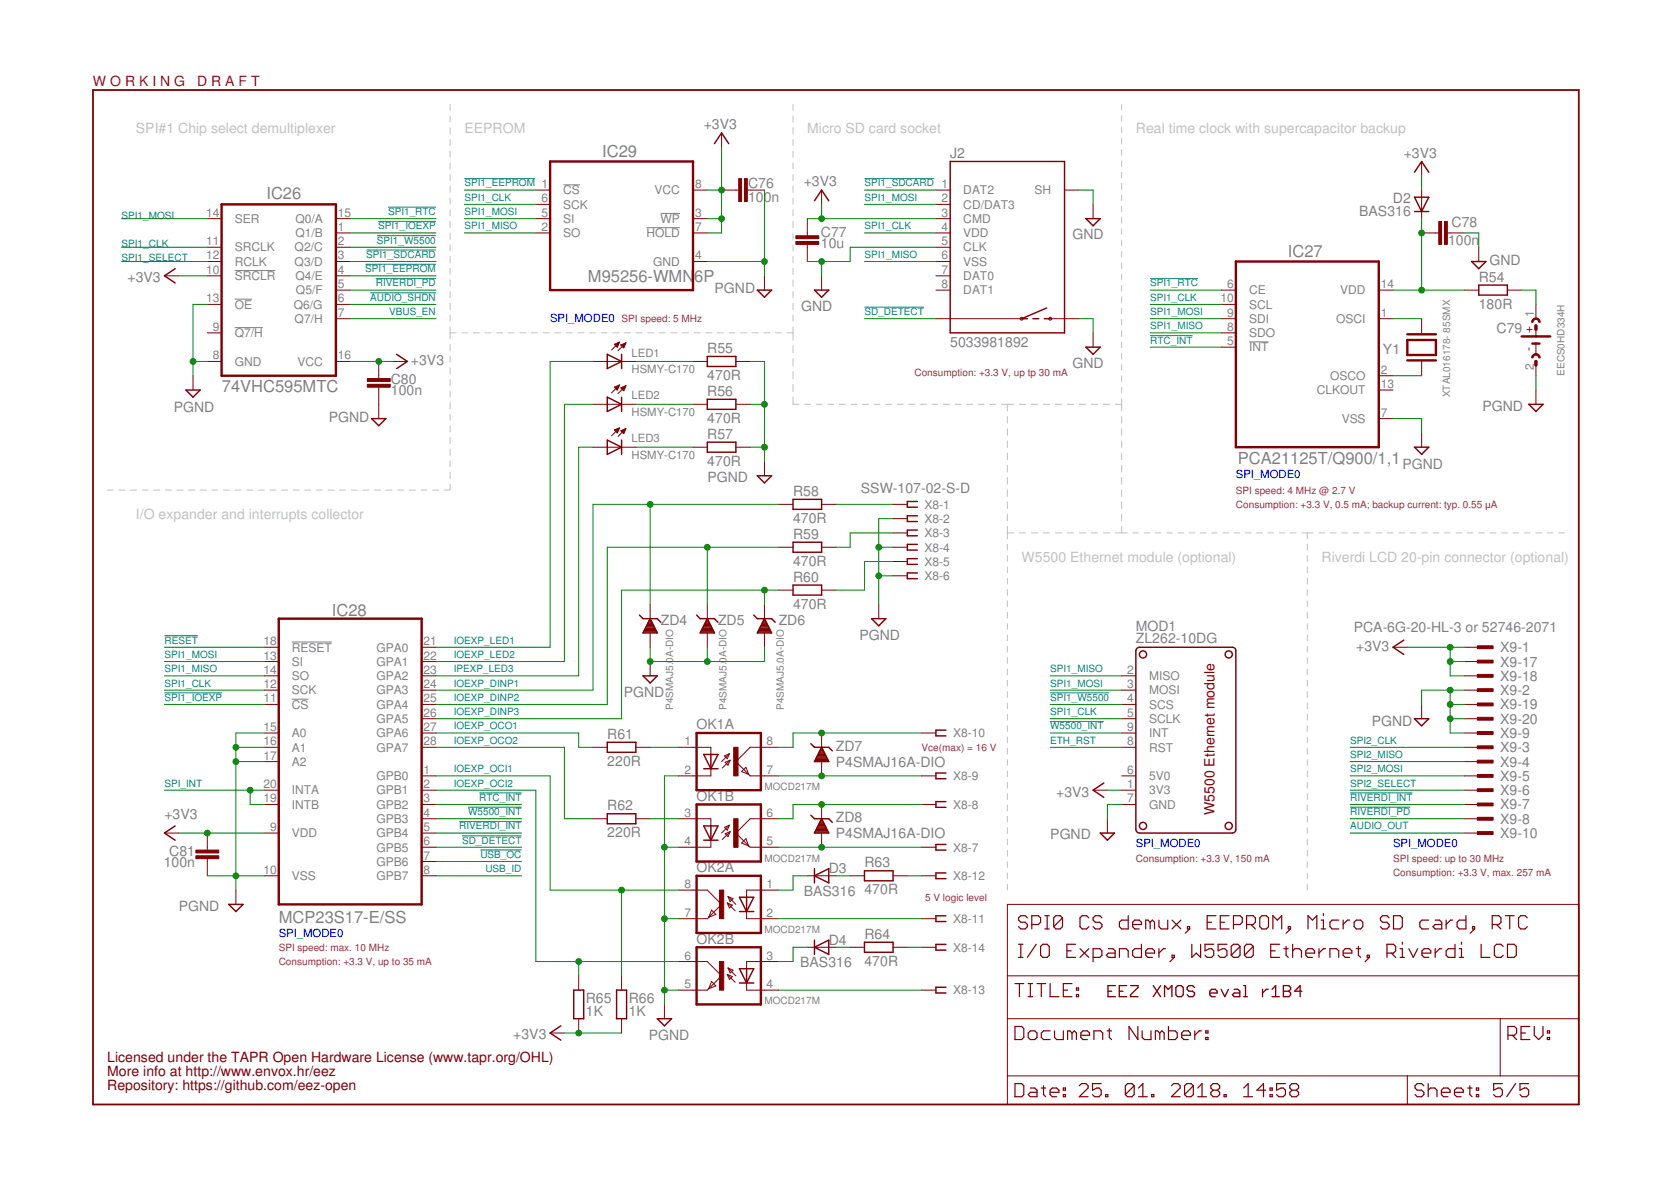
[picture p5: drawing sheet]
<svg xmlns="http://www.w3.org/2000/svg" width="297mm" height="210mm" viewBox="0 0 297 210" stroke-linecap="round" stroke-linejoin="round" font-family="sans-serif">
<defs><g id="words">
<g font-size="2.9" fill="#808080">
<text x="107" y="27.8">IC29</text>
<text x="47.4" y="35.5">IC26</text>
<text x="228.9" y="45.6">IC27</text>
<text x="104.5" y="50.1">M95256-WMN</text>
<text x="123.4" y="50.1">6P</text>
<text x="39.4" y="69.7">74VHC595MTC</text>
<text x="220.1" y="82.5">PCA21125T/Q900/1,1</text>
<text x="59" y="109.5">IC28</text>
<text x="49.5" y="164">MCP23S17-E/SS</text>
</g>
<g font-size="2.5" fill="#f00">
<text x="16.5" y="15.4">W O R K I N G</text>
<text x="35" y="15.4">D R A F T</text>
</g>
<g font-size="2.5" fill="#c0c0c0">
<text x="24.1" y="23.6">SPI#1 Chip select demultiplexer</text>
<text x="82.6" y="23.6">EEPROM</text>
<text x="143.5" y="23.6">Micro SD card socket</text>
<text x="201.9" y="23.6">Real time clock with supercapacitor backup</text>
<text x="24.1" y="92.2">I/O expander and interrupts collector</text>
<text x="181.6" y="99.8">W5500 Ethernet module (optional)</text>
<text x="234.9" y="99.8">Riverdi LCD 20-pin connector (optional)</text>
</g>
<g font-size="2.5" fill="#808080">
<text x="125.1" y="23">+3V3</text>
<text x="168.9" y="28.1">J2</text>
<text x="249.5" y="28.1">+3V3</text>
<text x="133" y="35.9">100n</text>
<text x="133" y="33.4">C76</text>
<text x="142.9" y="33.1">+3V3</text>
<text x="241.6" y="38.3">BAS316</text>
<text x="247.6" y="36">D2</text>
<text x="258" y="40.4">C78</text>
<text x="145.9" y="44.1">10u</text>
<text x="145.9" y="42.2">C77</text>
<text x="190.7" y="42.5">GND</text>
<text x="257.4" y="43.6">100n</text>
<text x="264.8" y="47.1">GND</text>
<text x="22.7" y="50.2">+3V3</text>
<text x="127" y="52.1">PGND</text>
<text x="262.9" y="50.1">R54</text>
<text x="142.4" y="55.2">GND</text>
<text x="262.9" y="54.9">180R</text>
<text x="266" y="59.2">C79</text>
<text x="73" y="64.9">+3V3</text>
<text x="125.7" y="62.8">R55</text>
<text x="168.9" y="61.7">5033981892</text>
<text x="190.7" y="65.4">GND</text>
<text x="245.8" y="62.9">Y1</text>
<text x="69.5" y="70.2">100n</text>
<text x="69.5" y="68.3">C80</text>
<text x="125.7" y="67.6">470R</text>
<text x="125.7" y="70.4">R56</text>
<text x="30.9" y="73.1">PGND</text>
<text x="58.5" y="74.9">PGND</text>
<text x="125.7" y="75.2">470R</text>
<text x="125.7" y="78">R57</text>
<text x="263.5" y="73">PGND</text>
<text x="125.7" y="82.8">470R</text>
<text x="249.3" y="83.3">PGND</text>
<text x="125.8" y="85.7">PGND</text>
<text x="141" y="88.1">R58</text>
<text x="153" y="87.6">SSW-107-02-S-D</text>
<text x="141" y="92.9">470R</text>
<text x="141" y="95.8">R59</text>
<text x="141" y="100.6">470R</text>
<text x="141" y="103.4">R60</text>
<text x="117.5" y="111.1">ZD4</text>
<text x="127.6" y="111.1">ZD5</text>
<text x="138.4" y="111.1">ZD6</text>
<text x="141" y="108.2">470R</text>
<text x="152.8" y="113.8">PGND</text>
<text x="201.9" y="112.1">MOD1</text>
<text x="240.6" y="112.4">PCA-6G-20-HL-3 or 52746-2071</text>
<text x="201.9" y="114.3">ZL262-10DG</text>
<text x="241.1" y="115.7">+3V3</text>
<text x="266.7" y="115.9">X9-1</text>
<text x="266.7" y="118.5">X9-17</text>
<text x="110.9" y="123.9">PGND</text>
<text x="266.7" y="123.5">X9-2</text>
<text x="266.7" y="121">X9-18</text>
<text x="108" y="131.3">R61</text>
<text x="123.8" y="129.6">OK1A</text>
<text x="243.8" y="129">PGND</text>
<text x="266.7" y="131.2">X9-9</text>
<text x="266.7" y="126.1">X9-19</text>
<text x="266.7" y="128.6">X9-20</text>
<text x="108" y="136.1">220R</text>
<text x="148.6" y="136.2">P4SMAJ16A-DIO</text>
<text x="148.6" y="133.4">ZD7</text>
<text x="266.7" y="133.7">X9-3</text>
<text x="266.7" y="136.2">X9-4</text>
<text x="123.8" y="142.3">OK1B</text>
<text x="187.7" y="141.6">+3V3</text>
<text x="266.7" y="138.8">X9-5</text>
<text x="266.7" y="141.3">X9-6</text>
<text x="266.7" y="143.9">X9-7</text>
<text x="29.2" y="145.5">+3V3</text>
<text x="108" y="148.8">220R</text>
<text x="108" y="144">R62</text>
<text x="148.6" y="148.9">P4SMAJ16A-DIO</text>
<text x="148.6" y="146.1">ZD8</text>
<text x="186.7" y="149.2">PGND</text>
<text x="266.7" y="146.4">X9-8</text>
<text x="266.7" y="148.9">X9-10</text>
<text x="29.1" y="154">100n</text>
<text x="30.1" y="152.1">C81</text>
<text x="123.8" y="155">OK2A</text>
<text x="147.3" y="155.2">D3</text>
<text x="153.7" y="154.2">R63</text>
<text x="31.8" y="161.9">PGND</text>
<text x="142.9" y="159.2">BAS316</text>
<text x="153.7" y="159">470R</text>
<text x="123.8" y="167.7">OK2B</text>
<text x="147.3" y="167.9">D4</text>
<text x="153.7" y="166.9">R64</text>
<text x="142.2" y="171.9">BAS316</text>
<text x="153.7" y="171.7">470R</text>
<text x="104.1" y="178.3">R65</text>
<text x="111.8" y="178.3">R66</text>
<text x="91.2" y="184.7">+3V3</text>
<text x="104.1" y="180.6">1K</text>
<text x="111.8" y="180.6">1K</text>
<text x="115.3" y="184.9">PGND</text>
</g>
<g font-size="2.5" fill="#800000">
<text x="215.9" y="144.9" transform="rotate(-90 215.9 144.9)">W5500 Ethernet module</text>
<text x="19.1" y="188.7">Licensed under the TAPR Open Hardware License (www.tapr.org/OHL)</text>
<text x="19.1" y="191.2">More info at http://www.envox.hr/eez</text>
<text x="19.1" y="193.8">Repository: https://github.com/eez-open</text>
</g>
<g font-size="2.1" fill="#808080">
<text x="96.3" y="33.4">1</text>
<text x="96.3" y="36">6</text>
<text x="100.1" y="34.5">CS</text>
<text x="116.3" y="34.5">VCC</text>
<text x="123.5" y="33.4">8</text>
<text x="167.4" y="33.4">1</text>
<text x="167.4" y="36">2</text>
<text x="171.2" y="34.5">DAT2</text>
<text x="183.9" y="34.5">SH</text>
<text x="36.7" y="38.5">14</text>
<text x="41.7" y="39.6">SER</text>
<text x="52.5" y="39.6">Q0/A</text>
<text x="60.1" y="38.5">15</text>
<text x="60.1" y="41">1</text>
<text x="96.3" y="38.5">5</text>
<text x="96.3" y="41">2</text>
<text x="100.1" y="39.6">SI</text>
<text x="100.1" y="37.1">SCK</text>
<text x="117.4" y="39.6">WP</text>
<text x="123.5" y="41">7</text>
<text x="123.5" y="38.5">3</text>
<text x="167.4" y="38.5">3</text>
<text x="167.4" y="41">4</text>
<text x="171.2" y="37.1">CD/DAT3</text>
<text x="171.2" y="39.6">CMD</text>
<text x="36.7" y="46.1">12</text>
<text x="36.7" y="43.6">11</text>
<text x="41.7" y="47.2">RCLK</text>
<text x="41.7" y="44.7">SRCLK</text>
<text x="52.4" y="44.7">Q2/C</text>
<text x="52.4" y="47.2">Q3/D</text>
<text x="52.5" y="42.2">Q1/B</text>
<text x="60.1" y="43.6">2</text>
<text x="60.1" y="46.1">3</text>
<text x="100.1" y="42.2">SO</text>
<text x="114.9" y="42.2">HOLD</text>
<text x="116.1" y="47.2">GND</text>
<text x="123.5" y="46.1">4</text>
<text x="167.4" y="43.6">5</text>
<text x="167.4" y="46.1">6</text>
<text x="171.2" y="42.2">VDD</text>
<text x="171.2" y="44.7">CLK</text>
<text x="171.2" y="47.2">VSS</text>
<text x="36.7" y="53.7">13</text>
<text x="36.7" y="48.7">10</text>
<text x="41.7" y="49.8">SRCLR</text>
<text x="52.5" y="49.8">Q4/E</text>
<text x="52.6" y="52.3">Q5/F</text>
<text x="60.1" y="51.2">5</text>
<text x="60.1" y="48.7">4</text>
<text x="60.1" y="53.7">6</text>
<text x="167.4" y="48.7">7</text>
<text x="167.4" y="51.2">8</text>
<text x="171.2" y="49.8">DAT0</text>
<text x="171.2" y="52.3">DAT1</text>
<text x="217" y="53.7">10</text>
<text x="218.2" y="51.2">6</text>
<text x="222" y="52.3">CE</text>
<text x="238.2" y="52.3">VDD</text>
<text x="245.4" y="51.2">14</text>
<text x="37.8" y="58.8">9</text>
<text x="41.7" y="59.9">Q7/H</text>
<text x="41.7" y="54.9">OE</text>
<text x="52.2" y="54.9">Q6/G</text>
<text x="52.4" y="57.4">Q7/H</text>
<text x="60.1" y="56.3">7</text>
<text x="218.2" y="56.3">9</text>
<text x="218.2" y="58.8">8</text>
<text x="222" y="57.4">SDI</text>
<text x="222" y="54.9">SCL</text>
<text x="222" y="59.9">SDO</text>
<text x="237.5" y="57.4">OSCI</text>
<text x="245.4" y="56.3">1</text>
<text x="272.7" y="56.3" transform="rotate(-90 272.7 56.3)">1</text>
<text x="37.8" y="63.9">8</text>
<text x="41.7" y="65">GND</text>
<text x="52.9" y="65">VCC</text>
<text x="60.1" y="63.9">16</text>
<text x="218.2" y="61.4">5</text>
<text x="222" y="62.5">INT</text>
<text x="272.7" y="65.8" transform="rotate(-90 272.7 65.8)">2</text>
<text x="234.1" y="70.1">CLKOUT</text>
<text x="236.4" y="67.6">OSCO</text>
<text x="245.4" y="69">13</text>
<text x="245.4" y="66.4">2</text>
<text x="238.5" y="75.2">VSS</text>
<text x="245.4" y="74.1">7</text>
<text x="164.3" y="90.4">X8-1</text>
<text x="164.3" y="92.9">X8-2</text>
<text x="164.3" y="95.5">X8-3</text>
<text x="164.3" y="98">X8-4</text>
<text x="164.3" y="100.6">X8-5</text>
<text x="164.3" y="103.1">X8-6</text>
<text x="46.8" y="114.7">18</text>
<text x="46.8" y="117.2">13</text>
<text x="46.8" y="119.8">14</text>
<text x="51.9" y="115.8">RESET</text>
<text x="51.9" y="118.3">SI</text>
<text x="66.9" y="115.8">GPA0</text>
<text x="66.9" y="118.3">GPA1</text>
<text x="75.3" y="114.7">21</text>
<text x="75.3" y="117.2">22</text>
<text x="75.3" y="119.8">23</text>
<text x="200.4" y="119.8">2</text>
<text x="46.8" y="122.3">12</text>
<text x="46.8" y="124.8">11</text>
<text x="51.9" y="123.4">SCK</text>
<text x="51.9" y="126">CS</text>
<text x="51.9" y="120.9">SO</text>
<text x="66.9" y="120.9">GPA2</text>
<text x="66.9" y="123.4">GPA3</text>
<text x="66.9" y="126">GPA4</text>
<text x="75.3" y="122.3">24</text>
<text x="75.3" y="124.8">25</text>
<text x="200.4" y="122.3">3</text>
<text x="200.4" y="124.8">4</text>
<text x="204.3" y="120.9">MISO</text>
<text x="204.3" y="123.4">MOSI</text>
<text x="204.3" y="126">SCS</text>
<text x="46.8" y="129.9">15</text>
<text x="51.9" y="131">A0</text>
<text x="66.9" y="128.5">GPA5</text>
<text x="66.9" y="131">GPA6</text>
<text x="75.3" y="127.4">26</text>
<text x="75.3" y="129.9">27</text>
<text x="169.4" y="131">X8-10</text>
<text x="200.4" y="127.4">5</text>
<text x="200.4" y="129.9">9</text>
<text x="204.3" y="128.5">SCLK</text>
<text x="204.3" y="131">INT</text>
<text x="46.8" y="132.5">16</text>
<text x="46.8" y="135">17</text>
<text x="51.9" y="133.6">A1</text>
<text x="51.9" y="136.1">A2</text>
<text x="66.9" y="133.6">GPA7</text>
<text x="75.3" y="132.5">28</text>
<text x="75.3" y="137.5">1</text>
<text x="121.7" y="132.5">1</text>
<text x="121.7" y="137.5">2</text>
<text x="136.2" y="137.5">7</text>
<text x="136.2" y="132.5">8</text>
<text x="200.4" y="137.5">6</text>
<text x="200.4" y="132.5">8</text>
<text x="204.3" y="133.6">RST</text>
<text x="46.8" y="140.1">20</text>
<text x="46.8" y="142.6">19</text>
<text x="51.9" y="141.2">INTA</text>
<text x="51.9" y="143.7">INTB</text>
<text x="66.9" y="138.7">GPB0</text>
<text x="66.9" y="141.2">GPB1</text>
<text x="66.9" y="143.7">GPB2</text>
<text x="75.3" y="140.1">2</text>
<text x="75.3" y="142.6">3</text>
<text x="169.4" y="143.7">X8-8</text>
<text x="169.4" y="138.7">X8-9</text>
<text x="200.4" y="140.1">1</text>
<text x="200.4" y="142.6">7</text>
<text x="204.3" y="138.7">5V0</text>
<text x="204.3" y="141.2">3V3</text>
<text x="204.3" y="143.7">GND</text>
<text x="48" y="147.7">9</text>
<text x="51.9" y="148.8">VDD</text>
<text x="66.9" y="146.3">GPB3</text>
<text x="66.9" y="148.8">GPB4</text>
<text x="75.3" y="145.2">4</text>
<text x="75.3" y="147.7">5</text>
<text x="121.7" y="145.2">3</text>
<text x="136.2" y="145.2">6</text>
<text x="46.8" y="155.3">10</text>
<text x="66.9" y="151.4">GPB5</text>
<text x="66.9" y="153.9">GPB6</text>
<text x="75.3" y="150.2">6</text>
<text x="75.3" y="152.8">7</text>
<text x="75.3" y="155.3">8</text>
<text x="121.7" y="150.2">4</text>
<text x="136.2" y="150.2">5</text>
<text x="169.4" y="151.4">X8-7</text>
<text x="51.9" y="156.4">VSS</text>
<text x="66.9" y="156.4">GPB7</text>
<text x="121.7" y="157.9">8</text>
<text x="136.2" y="157.9">1</text>
<text x="169.4" y="156.4">X8-12</text>
<text x="121.7" y="162.9">7</text>
<text x="136.2" y="162.9">2</text>
<text x="169.4" y="164">X8-11</text>
<text x="121.7" y="170.5">6</text>
<text x="136.2" y="170.5">3</text>
<text x="169.4" y="169.1">X8-14</text>
<text x="121.7" y="175.6">5</text>
<text x="136.2" y="175.6">4</text>
<text x="169.4" y="176.7">X8-13</text>
</g>
<g font-size="2.1" fill="#800000">
<text x="272.4" y="59.2" transform="rotate(-90 272.4 59.2)">+</text>
<text x="272.4" y="62.3" transform="rotate(-90 272.4 62.3)">-</text>
</g>
<g font-size="2" fill="#00f">
<text x="97.8" y="57.3">SPI_MODE0</text>
<text x="219.7" y="84.9">SPI_MODE0</text>
<text x="201.9" y="150.6">SPI_MODE0</text>
<text x="247.6" y="150.6">SPI_MODE0</text>
<text x="49.5" y="166.6">SPI_MODE0</text>
</g>
<g font-size="2" fill="#808080">
<text x="112.3" y="63.4">LED1</text>
<text x="112.3" y="66.3">HSMY-C170</text>
<text x="112.3" y="71">LED2</text>
<text x="112.3" y="73.9">HSMY-C170</text>
<text x="112.3" y="81.5">HSMY-C170</text>
<text x="112.3" y="78.6">LED3</text>
</g>
<g font-size="1.8" fill="#008080">
<text x="82.6" y="35.7">SPI1_CLK</text>
<text x="82.6" y="33.1">SPI1_EEPROM</text>
<text x="153.7" y="33.1">SPI1_SDCARD</text>
<text x="153.7" y="35.7">SPI1_MOSI</text>
<text x="21.6" y="38.9">SPI1_MOSI</text>
<text x="67.2" y="40.8">SPI1_IOEXP</text>
<text x="69" y="38.2">SPI1_RTC</text>
<text x="82.6" y="40.8">SPI1_MISO</text>
<text x="82.6" y="38.2">SPI1_MOSI</text>
<text x="153.7" y="40.8">SPI1_CLK</text>
<text x="21.6" y="46.5">SPI1_SELECT</text>
<text x="21.6" y="43.9">SPI1_CLK</text>
<text x="65.1" y="45.8">SPI1_SDCARD</text>
<text x="67" y="43.3">SPI1_W5500</text>
<text x="153.7" y="45.8">SPI1_MISO</text>
<text x="64.9" y="48.4">SPI1_EEPROM</text>
<text x="65.8" y="53.5">AUDIO_SHDN</text>
<text x="66.8" y="50.9">RIVERDI_PD</text>
<text x="204.5" y="53.5">SPI1_CLK</text>
<text x="204.5" y="50.9">SPI1_RTC</text>
<text x="69.2" y="56">VBUS_EN</text>
<text x="153.7" y="56">SD_DETECT</text>
<text x="204.5" y="58.5">SPI1_MISO</text>
<text x="204.5" y="56">SPI1_MOSI</text>
<text x="204.5" y="61.1">RTC_INT</text>
<text x="29.2" y="114.4">RESET</text>
<text x="29.2" y="119.5">SPI1_MISO</text>
<text x="29.2" y="116.9">SPI1_MOSI</text>
<text x="80.7" y="114.4">IOEXP_LED1</text>
<text x="80.7" y="116.9">IOEXP_LED2</text>
<text x="80.7" y="119.5">IPEXP_LED3</text>
<text x="186.7" y="119.5">SPI1_MISO</text>
<text x="29.2" y="122">SPI1_CLK</text>
<text x="29.2" y="124.6">SPI1_IOEXP</text>
<text x="80.7" y="122">IOEXP_DINP1</text>
<text x="80.7" y="124.6">IOEXP_DINP2</text>
<text x="186.7" y="122">SPI1_MOSI</text>
<text x="186.7" y="124.6">SPI1_W5500</text>
<text x="80.7" y="127.1">IOEXP_DINP3</text>
<text x="80.7" y="129.6">IOEXP_OCO1</text>
<text x="186.7" y="129.6">W5500_INT</text>
<text x="186.7" y="127.1">SPI1_CLK</text>
<text x="80.7" y="132.2">IOEXP_OCO2</text>
<text x="80.7" y="137.3">IOEXP_OCI1</text>
<text x="186.7" y="132.2">ETH_RST</text>
<text x="240" y="132.2">SPI2_CLK</text>
<text x="240" y="134.7">SPI2_MISO</text>
<text x="240" y="137.3">SPI2_MOSI</text>
<text x="29.2" y="139.8">SPI_INT</text>
<text x="80.7" y="139.8">IOEXP_OCI2</text>
<text x="85.2" y="142.3">RTC_INT</text>
<text x="240" y="139.8">SPI2_SELECT</text>
<text x="240" y="142.3">RIVERDI_INT</text>
<text x="81.6" y="147.4">RIVERDI_INT</text>
<text x="82.1" y="150">SD_DETECT</text>
<text x="83.2" y="144.9">W5500_INT</text>
<text x="240" y="147.4">AUDIO_OUT</text>
<text x="240" y="144.9">RIVERDI_PD</text>
<text x="85.4" y="152.5">USB_OC</text>
<text x="86.3" y="155">USB_ID</text>
</g>
<g font-size="1.8" fill="#800080">
<text x="110.5" y="57.3">SPI speed: 5 MHz</text>
<text x="162.6" y="66.8">Consumption: +3.3 V, up tp 30 mA</text>
<text x="219.7" y="87.7">SPI speed: 4 MHz @ 2.7 V</text>
<text x="219.7" y="90.3">Consumption: +3.3 V, 0.5 mA; backup current: typ. 0.55 μA</text>
<text x="163.8" y="133.4">Vce(max) = 16 V</text>
<text x="201.9" y="153.1">Consumption: +3.3 V, 150 mA</text>
<text x="247.6" y="153.1">SPI speed: up to 30 MHz</text>
<text x="247.6" y="155.7">Consumption: +3.3 V, max. 257 mA</text>
<text x="164.5" y="160.1">5 V logic level</text>
<text x="49.5" y="169">SPI speed: max. 10 MHz</text>
<text x="49.5" y="171.5">Consumption: +3.3 V, up to 35 mA</text>
</g>
<g font-size="1.8" fill="#808080">
<text x="257.8" y="70.6" transform="rotate(-90 257.8 70.6)">XTAL016178- 85SMX</text>
<text x="278.1" y="66.8" transform="rotate(-90 278.1 66.8)">EECS0HD334H</text>
<text x="119.6" y="126.2" transform="rotate(-90 119.6 126.2)">P4SMAJ5.0A-DIO</text>
<text x="129.2" y="126.2" transform="rotate(-90 129.2 126.2)">P4SMAJ5.0A-DIO</text>
<text x="139.3" y="126.2" transform="rotate(-90 139.3 126.2)">P4SMAJ5.0A-DIO</text>
<text x="135.9" y="140.4">MOCD217M</text>
<text x="135.9" y="153.1">MOCD217M</text>
<text x="135.9" y="165.8">MOCD217M</text>
<text x="135.9" y="178.5">MOCD217M</text>
</g>
</g></defs>
<g fill="none" stroke="#c0c0c0" stroke-width=".18">
<path d="M80 18.5v1.1M141 18.5v1.1M199.4 18.5v1.1M80 20.6v1.1M80 22.7v1.1M80 24.8v1.1M80 26.9v1M80 29v1M80 31v1.1M80 33.1v1.1M80 35.2v1.1M80 37.3v1.1"/>
<path d="M80 39.3v1.1M141 20.6v1.1M141 22.7v1.1M141 24.8v1.1M141 26.9v1M141 29v1M141 31v1.1M141 33.1v1.1M141 35.2v1.1M141 37.3v1.1M141 39.3v1.1M199.4 20.6v1"/>
<path d="M199.4 22.6v1M199.4 24.6v1M199.4 26.6v1M199.4 28.6v1M199.4 30.6v1M199.4 32.6v1M199.4 34.6v1M199.4 36.6v1.1M199.4 38.7v1M80 41.4v1.1M80 43.5v1.1M80 45.6v1.1"/>
<path d="M80 47.7v1.1M80 49.8v1M80 51.8v1.1M80 53.9v1.1M80 56v1.1M80 58.1v2.1M80 59.2h1.1M82.1 59.2h1M84.2 59.2h1M86.2 59.2h1.1M88.3 59.2h1M90.3 59.2h1.1"/>
<path d="M92.4 59.2h1.1M94.5 59.2h1M96.5 59.2h1.1M98.6 59.2h1.1M100.7 59.2h1M102.7 59.2h1.1M104.8 59.2h1.1M106.9 59.2h1M108.9 59.2h1.1M111 59.2h1.1M113.1 59.2h1M115.1 59.2h1.1"/>
<path d="M117.2 59.2h1.1M119.3 59.2h1M121.3 59.2h1.1M123.4 59.2h1.1M125.5 59.2h1M127.5 59.2h1.1M129.6 59.2h1M131.6 59.2h1.1M133.7 59.2h1.1M135.8 59.2h1M137.8 59.2h1.1M139.9 59.2h1.1"/>
<path d="M141 41.4v1.1M141 43.5v1.1M141 45.6v1.1M141 47.7v1.1M141 49.8v1M141 51.8v1.1M141 53.9v1.1M141 56v1.1M141 58.1v2.4M199.4 40.7v1M199.4 42.7v1M199.4 44.7v1"/>
<path d="M199.4 46.7v1M199.4 48.7v1M199.4 50.7v1.1M199.4 52.7v1.1M199.4 54.8v1M199.4 56.8v1M199.4 58.8v1M80 61.2v1.1M80 63.3v1.1M80 65.4v1M80 67.4v1.1M80 69.5v1.1"/>
<path d="M80 71.6v1M80 73.6v1.1M80 75.7v1.1M80 77.8v1M80 79.8v1.1M141 70.6v1.3h1M141 61.4v1.3M141 63.7v1.3M141 66v1.3M141 68.3v1.3M143 71.9h1.1M145.1 71.9h1"/>
<path d="M147.2 71.9h1M149.2 71.9h1.1M151.3 71.9h1M153.3 71.9h1.1M155.4 71.9h1M157.4 71.9h1.1M159.5 71.9h1M161.5 71.9h1.1M163.6 71.9h1.1M165.7 71.9h1M167.7 71.9h1.1M169.8 71.9h1"/>
<path d="M171.8 71.9h1.1M173.9 71.9h1M175.9 71.9h1.1M178 71.9h2.2M179.1 71.9v1.1M179.1 74v1.2M179.1 76.2v1.2M179.1 78.4v1.1M181.2 71.9h1.1M183.3 71.9h1.2M185.5 71.9h1.1M187.6 71.9h1.1"/>
<path d="M189.7 71.9h1.2M191.9 71.9h1.1M194 71.9h1.1M196.1 71.9h1.2M198.2 71.9h1.2M199.4 60.8v1M199.4 62.8v1M199.4 64.8v1M199.4 66.8v1M199.4 68.8v1M199.4 70.9v2.1M199.4 74v1.2"/>
<path d="M199.4 76.2v1.2M199.4 78.4v1.1M19.1 87.1h1M21.1 87.1h1.1M23.2 87.1h1.1M25.3 87.1h1M27.3 87.1h1.1M29.4 87.1h1.1M31.5 87.1h1M33.5 87.1h1.1M35.6 87.1h1.1M37.7 87.1h1"/>
<path d="M39.7 87.1h1.1M41.8 87.1h1M43.9 87.1h1M45.9 87.1h1.1M48 87.1h1M50 87.1h1.1M52.1 87.1h1.1M54.2 87.1h1M56.2 87.1h1.1M58.3 87.1h1.1M60.4 87.1h1M62.4 87.1h1.1"/>
<path d="M64.5 87.1h1.1M66.6 87.1h1M68.6 87.1h1.1M70.7 87.1h1.1M72.7 87.1h1.1M74.8 87.1h1.1M76.9 87.1h1.1M80 86v1.1h-1M80 81.9v1.1M80 84v1M179.1 80.5v1.2M179.1 82.7v1.2"/>
<path d="M179.1 84.9v1.1M179.1 87.1v1.1M179.1 89.2v1.2M179.1 91.4v1.2M179.1 93.6v2.1M179.1 96.7v1M179.1 98.8v1M179.1 94.7h1.1M181.2 94.7h1.1M183.3 94.7h1.2M185.5 94.7h1.1M187.6 94.7h1.1"/>
<path d="M189.7 94.7h1.2M191.9 94.7h1.1M194 94.7h1.1M196.1 94.7h1.2M198.2 94.7h2.2M199.4 80.5v1.2M199.4 82.7v1.2M199.4 84.9v1.1M199.4 87.1v1.1M199.4 89.2v1.2M199.4 91.4v1.2M199.4 93.6v1.1"/>
<path d="M201.4 94.7h1M203.4 94.7h1M205.4 94.7h1M207.4 94.7h1M209.4 94.7h1M211.4 94.7h1M213.4 94.7h1M215.4 94.7h1M217.4 94.7h1M219.4 94.7h1M221.4 94.7h1M223.4 94.7h1"/>
<path d="M225.4 94.7h1M227.4 94.7h1M229.4 94.7h1M231.4 94.7h2M232.4 94.7v1M232.4 96.7v1M232.4 98.8v1M234.4 94.7h1.1M236.5 94.7h1M238.5 94.7h1M240.5 94.7h1.1M242.5 94.7h1.1"/>
<path d="M244.6 94.7h1M246.6 94.7h1M248.6 94.7h1.1M250.7 94.7h1M252.7 94.7h1M254.7 94.7h1.1M256.8 94.7h1M258.8 94.7h1M260.8 94.7h1.1M262.8 94.7h1.1M264.9 94.7h1M266.9 94.7h1"/>
<path d="M268.9 94.7h1.1M271 94.7h1M273 94.7h1M275 94.7h1.1M277.1 94.7h1M179.1 100.8v1M179.1 102.8v1M179.1 104.8v1M179.1 106.8v1M179.1 108.8v1.1M179.1 110.8v1.1M179.1 112.9v1"/>
<path d="M179.1 114.9v1M179.1 116.9v1M179.1 118.9v1M232.4 100.8v1M232.4 102.8v1M232.4 104.8v1M232.4 106.8v1M232.4 108.8v1.1M232.4 110.8v1.1M232.4 112.9v1M232.4 114.9v1M232.4 116.9v1"/>
<path d="M232.4 118.9v1M179.1 120.9v1M179.1 122.9v1.1M179.1 124.9v1.1M179.1 127v1M179.1 129v1M179.1 131v1M179.1 133v1M179.1 135v1M179.1 137v1M179.1 139.1v1M232.4 120.9v1"/>
<path d="M232.4 122.9v1.1M232.4 124.9v1.1M232.4 127v1M232.4 129v1M232.4 131v1M232.4 133v1M232.4 135v1M232.4 137v1M232.4 139.1v1M179.1 141.1v1M179.1 143.1v1M179.1 145.1v1"/>
<path d="M179.1 147.1v1M179.1 149.1v1.1M179.1 151.2v1M179.1 153.2v1M179.1 155.2v1M179.1 157.2v1M232.4 141.1v1M232.4 143.1v1M232.4 145.1v1M232.4 147.1v1M232.4 149.1v1.1M232.4 151.2v1"/>
<path d="M232.4 153.2v1M232.4 155.2v1M232.4 157.2v1"/>
</g>
<path d="M100.1 32.9h3M117.4 37.9h3.5M41.7 58.2h5M41.7 53.2h3.1M41.7 48.1h7.3M114.9 40.5h6M222 60.8h3.5M51.9 114.1h7.1M51.9 124.3h2.9" fill="none" stroke="#808080" stroke-width=".18"/>
<g fill="none" stroke="#800000" stroke-width=".21">
<path d="M180.4 174.8h1.6M181.1 170.2h.7M181.1 167.8h.7M181.2 174.8v2.3M181.5 167.8v2.4M182.6 163.1l-.4-.3h-.7l-.4 .3v.4l.4 .4h.7l.4 .4v.4l-.4 .4h-.7l-.4-.4M182.8 174.8h.8M182.8 177.1h.8M183.2 174.8v2.3M183.4 164.3h1.2l.4-.4v-.8l-.4-.3h-1.2v2.3M184.2 167.8l-1.6 2.4M184.3 174.8h1.6"/>
<path d="M185.1 174.8v2.3M185.4 167.8h.7l.4 .4v1.6l-.4 .4h-.7l-.4-.4v-1.6zM185.7 162.8h.8M185.7 165.1h.8M186.1 162.8v2.3M186.7 174.8v2.3h1.5M188.9 163.1l-.4-.3h-.8l-.4 .3v1.6M188.9 163.1v1.6l-.4 .4h-.8l-.4-.4M188.9 163.1l-1.6 1.6M189 176h.8M189.7 169h.7M190.6 174.8h-1.6v2.3h1.6"/>
<path d="M191.2 167.8h-1.5v2.4h1.5M191.3 176.8h.4v.3h-.4zM191.3 175.6h.4v.4h-.4zM192 168.6l1.5 1.6M193.5 163.1l-.4-.3h-.7l-.4 .3v1.6l.4 .4h.7l.4-.4M193.5 168.6l-1.5 1.6M194.3 170.2h1.2l.4-.4v-.8l-.4-.4h-1.2v2.3M195.9 163.1l-.4-.3h-.8l-.4 .3v.4l.4 .4h.8l.4 .4v.4l-.4 .4h-.8l-.4-.4M197 168.6h.8l.4 .4v1.2h-1.2l-.3-.4 .3-.4h1.2M199 170.2v-1.6h1.2l.4 .4v1.2M200.6 162.8v2.3h-1.2l-.4-.4v-.8l.4-.4h1.2M201.3 164.3h1.6v-.4l-.4-.4h-.8l-.4 .4v.8l.4 .4h.8"/>
<path d="M202.9 167.8v2.4h-1.2l-.4-.4v-.8l.4-.4h1.2M203.7 169.4h1.5v-.4l-.3-.4h-.8l-.4 .4v.8l.4 .4h.8M204.4 163.9l-.3-.4h-.4v1.6M204.4 163.9v1.2M204.4 163.9l.5-.4 .3 .4v1.2M206 163.5v1.2l.4 .4h1.2v-1.6M206 168.6v1.6M207.2 168.6h-.4l-.8 .8M208.3 163.5l1.6 1.6M208.3 169.8h.4v.4h-.4zM208.7 170.2l-.7 .7M209.9 163.5l-1.6 1.6"/>
<path d="M211.1 164.7h.4v.4h-.4zM211.5 165.1l-.8 .8M211.9 167.8v2.4l.7-.8 .8 .8v-2.4M214.6 163.9h.8M215.8 167.8h-1.6v1.2l.8-.4h.4l.4 .4v.8l-.4 .4h-.8l-.4-.4M216.2 162.8h-1.6v2.3h1.6M216.9 163.9h.8M218.1 167.8h-1.6v1.2l.8-.4h.4l.4 .4v.8l-.4 .4h-.8l-.4-.4M218.5 162.8h-1.6v2.3h1.6M219.3 164.3h1.1l.4-.4v-.8l-.4-.3h-1.1v2.3M220.4 168.2v1.6l-.4 .4h-.7l-.4-.4M220.4 168.2l-.4-.4h-.7l-.4 .4v1.6"/>
<path d="M220.4 168.2l-1.5 1.6M221.6 164.3h1.2l.4-.4v-.8l-.4-.3h-1.2v2.3M222.4 164.3l.8 .8M222.8 168.2v1.6l-.4 .4h-.8l-.4-.4M222.8 168.2l-.4-.4h-.8l-.4 .4v1.6M222.8 168.2l-1.6 1.6M224.3 162.8h.8l.4 .3v1.6l-.4 .4h-.8l-.4-.4v-1.6zM225.9 169h.8M226.3 165.1v-2.3l.8 .7 .7-.7v2.3M227.5 167.8h-1.6v2.4h1.6M228.2 168.6h.8M228.6 168.2v1.6l.4 .4"/>
<path d="M229 164.7h.4v.4h-.4zM229.4 165.1l-.8 .8M229.8 169l.4-.4h.7l.5 .4v1.2M229.8 167.8v2.4M232.1 169.4h1.6v-.4l-.4-.4h-.8l-.4 .4v.8l.4 .4h.8M232.5 165.1v-2.3l.8 .7 .8-.7v2.3M234.5 168.6v1.6M234.8 165.1h.8M234.8 163.5h.4v1.6M235.2 162.4v.4M235.6 168.6h-.4l-.7 .8M236.4 170.2v-1.6h1.2l.4 .4v1.2"/>
<path d="M238 163.5h-1.2l-.4 .4v.8l.4 .4h1.2M238.8 163.5v1.6M238.8 169.4h1.5v-.4l-.4-.4h-.8l-.3 .4v.8l.3 .4h.8M239.9 163.5h-.4l-.7 .8M240.7 163.9l.4-.4h.8l.4 .4v.8l-.4 .4h-.8l-.4-.4zM241.1 168.6h.8M241.5 168.2v1.6l.4 .4M243 169.8h.4v.4h-.4zM243.4 170.2l-.7 .7M246.5 169.4h1.2l.4-.4v-.8l-.4-.4h-1.2v2.4M246.9 163.1l-.4-.3h-.7l-.4 .3v.4l.4 .4h.7l.4 .4v.4l-.4 .4h-.7l-.4-.4M247.3 169.4l.8 .8"/>
<path d="M247.7 162.8h1.2l.4 .3v1.6l-.4 .4h-1.2zM248.9 168.6h.4v1.6M248.9 170.2h.8M249.3 167.4v.4M250.4 168.6l.8 1.6 .8-1.6M252.8 169.4h1.5v-.4l-.3-.4h-.8l-.4 .4v.8l.4 .4h.8M254 163.5h-1.2l-.4 .4v.8l.4 .4h1.2M255.1 163.5h.8l.4 .4v1.2h-1.2l-.4-.4 .4-.4h1.2M255.1 168.6v1.6M256.3 168.6h-.4l-.8 .8M257.1 163.5v1.6M258.2 163.5h-.3l-.8 .8"/>
<path d="M258.6 167.8v2.4h-1.1l-.4-.4v-.8l.4-.4h1.1M259.4 170.2h.8M259.4 168.6h.4v1.6M259.8 167.4v.4M260.6 162.8v2.3h-1.2l-.4-.4v-.8l.4-.4h1.2M261.7 164.7h.4v.4h-.4zM262.1 165.1l-.8 .8M263.3 167.8v2.4h1.6M265.3 164.3h1.1l.4-.4v-.8l-.4-.3h-1.1v2.3M266 164.3l.8 .8M267.2 168.2l-.4-.4h-.8l-.4 .4v1.6l.4 .4h.8l.4-.4M267.6 162.8h1.6"/>
<path d="M268 167.8h1.2l.3 .4v1.6l-.3 .4h-1.2zM268.4 162.8v2.3M271.5 163.1l-.4-.3h-.8l-.4 .3v1.6l.4 .4h.8l.4-.4M180.4 182.4h1.2l.4 .4v1.6l-.4 .4h-1.2zM180.4 192.6h1.2l.4 .4v1.5l-.4 .4h-1.2zM182.8 183.6l.4-.4h.7l.4 .4v.8l-.4 .4h-.7l-.4-.4zM183.2 193.4h.7l.4 .4v1.1h-1.1l-.4-.4 .4-.4h1.1M185.1 193.4h.8M185.5 193v1.5l.4 .4M186.7 194.1h1.5v-.3l-.4-.4h-.8l-.3 .4v.7l.3 .4h.8M186.7 183.2h-1.2l-.4 .4v.8l.4 .4h1.2M187.5 183.2v1.2l.3 .4h1.2v-1.6"/>
<path d="M189 194.5h.4v.4h-.4zM189 193.4h.4v.4h-.4zM190.6 183.6l-.4-.4h-.4v1.6M190.6 183.6l.4-.4 .3 .4v1.2M190.6 183.6v1.2M191.9 193l.4-.4h.7l.4 .4v.4l-1.5 1.5h1.5M192.1 184h1.6v-.4l-.4-.4h-.8l-.4 .4v.8l.4 .4h.8M194.5 184.8v-1.6h1.1l.4 .4v1.2M195.7 192.6h-1.5v1.2l.8-.4h.4l.3 .4v.7l-.3 .4h-.8l-.4-.4M196.5 194.5h.4v.4h-.4zM196.8 183.2h.8M197.2 182.8v1.6l.4 .4"/>
<path d="M201.6 193v1.5l-.4 .4h-.8l-.4-.4M201.6 193l-.4-.4h-.8l-.4 .4v1.5M201.6 193l-1.6 1.5M202.3 182.4v2.4l-1.6-2.4v2.4M202.4 194.9h1.5M202.4 193.4l.8-.8v2.3M203 183.2v1.2l.4 .4h1.2v-1.6M204.7 194.5h.4v.4h-.4zM206.2 183.6l-.4-.4h-.4v1.6M206.2 183.6v1.2M206.2 183.6l.3-.4 .4 .4v1.2M207.7 182.4v2.4h1.2l.4-.4v-.8l-.4-.4h-1.2"/>
<path d="M208.2 193l.4-.4h.8l.4 .4v.4l-1.6 1.5h1.6M210.1 184h1.5v-.4l-.4-.4h-.8l-.3 .4v.8l.3 .4h.8M212.1 193v1.5l-.4 .4h-.7l-.4-.4M212.1 193l-.4-.4h-.7l-.4 .4v1.5M212.1 193l-1.5 1.5M212.4 183.2v1.6M212.9 194.9h1.6M212.9 193.4l.8-.8v2.3M213.6 183.2h-.4l-.8 .8M214.3 184.4h.4v.4h-.4zM214.3 183.2h.4v.4h-.4zM215.6 193.8l-.4 .3v.4l.4 .4h.8l.4-.4v-.4l-.4-.3"/>
<path d="M215.6 193.8l-.4-.4v-.4l.4-.4h.8l.4 .4v.4l-.4 .4M215.6 193.8h.8M217.6 194.5h.4v.4h-.4zM221.1 194.9h1.6M221.1 193.4l.8-.8v2.3M225 193.8h-1.6l1.2-1.2v2.3M225.8 194.5h.4v.4h-.4zM225.8 193.4h.4v.4h-.4zM228.5 192.6h-1.6v1.2l.8-.4h.4l.4 .4v.7l-.4 .4h-.8l-.4-.4M229.7 193.8l-.4 .3v.4l.4 .4h.7l.4-.4v-.4l-.4-.3M229.7 193.8l-.4-.4v-.4l.4-.4h.7l.4 .4v.4l-.4 .4M229.7 193.8h.7"/>
<path d="M253.1 193l-.4-.4h-.8l-.4 .4v.4l.4 .4h.8l.4 .3v.4l-.4 .4h-.8l-.4-.4M253.9 193.8l.4-.4h.8l.3 .4v1.1M253.9 192.6v2.3M256.2 194.1h1.6v-.3l-.4-.4h-.8l-.4 .4v.7l.4 .4h.8M258.6 194.1h1.5v-.3l-.4-.4h-.7l-.4 .4v.7l.4 .4h.7M260.9 193.4h.8M261.3 193v1.5l.4 .4M262.4 194.5h.4v.4h-.4zM262.4 193.4h.4v.4h-.4zM267.1 192.6h-1.6v1.2l.8-.4h.4l.4 .4v.7l-.4 .4h-.8l-.4-.4M268.1 184h1.1l.4-.4v-.8l-.4-.4h-1.1v2.4M268.8 184l.8 .8"/>
<path d="M269.4 192.6l-1.6 2.3M270.4 183.6h.8M271.7 192.6h-1.5v1.2l.8-.4h.4l.3 .4v.7l-.3 .4h-.8l-.4-.4M271.9 182.4h-1.5v2.4h1.5M272.7 182.4v1.6l.8 .8 .8-.8v-1.6M275.1 184.4h.4v.4h-.4zM275.1 183.2h.4v.4h-.4z"/>
</g>
<path d="M16.5 16h264.1v180.3h-264.1z" fill="none" stroke="#800000" stroke-width=".32"/>
<g fill="none" stroke="#800000" stroke-width=".18">
<path d="M36.9 38.9h2.5M59.7 38.9h2.6M95.2 38.9h2.6M95.2 33.8h2.6M95.2 36.3h2.6M123.2 38.9h2.5M123.2 33.8h2.5M128.3 33.8h3M128.3 23.6v2.6M132.8 33.8h3.1M143.5 38.9v3M146 33.8v2.5"/>
<path d="M166.4 38.9h2.5M166.4 33.8h2.5M166.4 36.3h2.5M189.2 33.8h2.6M194.3 36.3v2.6M252.7 28.7v2.5M252.7 33.8v5.1M29.2 49h2.6M36.9 49h2.5M36.9 59.2h2.5M36.9 54.1h2.5M36.9 43.9h2.5"/>
<path d="M36.9 46.5h2.5M59.7 41.4h2.6M59.7 51.6h2.6M59.7 49h2.6M59.7 56.6h2.6M59.7 54.1h2.6M59.7 43.9h2.6M59.7 46.5h2.6M95.2 41.4h2.6M123.2 41.4h2.5M123.2 46.5h2.5M135.9 49v2.6"/>
<path d="M143.5 43.4v3.1M146 49v2.6M166.4 41.4h2.5M166.4 51.6h2.5M166.4 49h2.5M166.4 56.6h15.2M166.4 43.9h2.5M166.4 46.5h2.5M186.7 56.6h5.1M194.3 59.2v2.5M217.1 51.6h2.6M217.1 56.6h2.6"/>
<path d="M217.1 59.2h2.6M217.1 54.1h2.6M245.1 51.6h2.5M245.1 56.6h2.5M252.7 56.6v2.6M252.7 41.4h3.1M257.3 41.4h3M260.3 51.6h2.6M262.9 43.9v2.6M267.9 51.6h2.6M273 54.1v2.5M273 58.5v1.3"/>
<path d="M34.3 66.8v2.5M36.9 64.2h2.5M59.7 64.2h2.6M67.3 64.2v3.1M67.3 68.8v5.6M69.9 64.2h2.5M105.4 64.2h7.6M105.4 71.9h7.6M105.4 79.5h7.6M109.2 61.2l.5 .5M109.2 68.8l.9-.4-.4 .9zM109.2 76.4l.9-.3-.4 .8z"/>
<path d="M109.2 61.2h.7M109.3 68.8h.7M109.3 76.5h.6M109.3 76.4h.7M109.3 68.9h.6M109.3 61.3h.6M109.4 76.6h.5M109.5 69h.4M109.5 61.4h.3M109.5 61.1h.5M109.5 68.7h.5M109.6 76.8h.2"/>
<path d="M109.6 69.2h.2M109.6 76.3h.4M109.6 61.6h.2M109.7 69.3h.1M109.7 76.9h.1M109.7 61.7h.1M109.8 61h.2M109.8 68.6h.3M109.9 76.2h.2M110 60.9h.1M110.1 60.8l-1.4 1.4M110.1 60.8l-.9 .4"/>
<path d="M110.1 60.8l-.4 .9M110.1 68.4l-1.4 1.4M110.1 68.5h.1M110.1 76.1l-1.4 1.3M110.4 61.3h.7M110.4 61.3l.5 .5M110.4 68.9l.9-.3-.4 .8zM110.4 76.6l.9-.4-.4 .9zM110.4 68.9h.7M110.4 76.6h.7M110.4 76.5h.7M110.5 69h.5"/>
<path d="M110.5 61.4h.5M110.6 76.8h.4M110.6 69.2h.4M110.6 61.6h.4M110.6 61.2h.5M110.7 69.3h.3M110.7 68.8h.4M110.7 76.9h.3M110.7 61.7h.2M110.7 76.4h.5M110.8 77h.1M110.8 69.4h.1"/>
<path d="M110.8 61.8h.1M110.9 61.1h.3M111 68.7h.2M111 76.3h.2M111.2 61h.1M111.3 60.9l-1.4 1.4M111.3 60.9l-.9 .4M111.3 60.9l-.4 .9M111.3 68.6l-1.4 1.4M111.3 68.6h.1M111.3 76.2l-1.4 1.4M123.2 64.2h2.5"/>
<path d="M123.2 71.9h2.5M123.2 79.5h2.5M130.8 64.2h2.5M130.8 71.9h2.5M130.8 79.5h2.5M217.1 61.7h2.6M245.1 74.4h2.5M245.1 69.3h2.5M245.1 66.8h2.5M252.7 64.2v2.6M252.7 76.9v2.6M273 61.1v1.9"/>
<path d="M273 64.2v2.6M273 69.3v2.6M135.9 82v2.6M138.4 89.6h2.6M138.4 97.3h2.6M146 89.6h2.6M146 97.3h2.6M158.7 89.6h2.6M158.7 97.3h2.6M158.7 92.2h2.6M158.7 94.7h2.6M158.7 99.8h2.6"/>
<path d="M47 115h2.6M47 117.6h2.6M75 115h2.5M75 117.6h2.5M115.6 107.4v2.6M115.6 112.5v2.5M115.6 117.6v2.5M125.7 107.4v2.6M125.7 112.5v2.5M135.9 107.4v2.6M135.9 112.5v2.5M138.4 104.9h2.6"/>
<path d="M146 104.9h2.6M156.2 107.4v2.6M158.7 102.3h2.6M247.6 115h2.6M260.3 115h2.6M260.3 117.6h2.6M47 122.7h2.6M47 132.8h2.6M47 135.4h2.6M47 130.3h2.6M47 120.1h2.6M47 125.2h2.6"/>
<path d="M75 122.7h2.5M75 132.8h2.5M75 137.9h2.5M75 130.3h2.5M75 120.1h2.5M75 125.2h2.5M75 127.7h2.5M105.4 132.8h2.5M113 132.8h2.6M120.6 132.8h5.8v1.3M126.4 136.6v1.3h-5.8M128.8 134.3l.9-.3-.4 .9z"/>
<path d="M128.9 135.5l.9-.4-.4 .9zM129.7 134l-1.4 1.4M129.8 135.1l-1.4 1.4M132.6 136.4l.5 1.2-1.3-.5zM138.4 132.8h-5.1l-2.5 2.6 2.5 2.5h5.1M146 130.3v2.5M146 135.4v2.5M163.8 137.9h2.6M163.8 130.3h2.6M199.4 122.7h2.5M199.4 132.8h2.5M199.4 137.9h2.5"/>
<path d="M199.4 130.3h2.5M199.4 120.1h2.5M199.4 125.2h2.5M199.4 127.7h2.5M252.7 125.2v2.5M260.3 122.7h2.6M260.3 132.8h2.6M260.3 135.4h2.6M260.3 137.9h2.6M260.3 130.3h2.6M260.3 120.1h2.6M260.3 125.2h2.6"/>
<path d="M260.3 127.7h2.6M29.2 148.1h2.6M36.9 148.1v3M36.9 152.6v3.1M41.9 158.2v2.5M47 140.4h2.6M47 143h2.6M47 148.1h2.6M47 155.7h2.6M75 140.4h2.5M75 143h2.5M75 145.5h2.5"/>
<path d="M75 148.1h2.5M75 155.7h2.5M75 150.6h2.5M75 153.1h2.5M105.4 145.5h2.5M113 145.5h2.6M120.6 145.5h5.8v1.3M120.6 158.2h5.1l2.6 2.5-2.6 2.6h-5.1M126.4 149.3v1.3h-5.8M128.8 147l.9-.3-.4 .9zM128.9 148.2l.9-.4-.4 .9zM129.4 159.3l.9 .4-.5 .5z"/>
<path d="M129.4 159.3l1.4 1.4M129.7 146.7l-1.4 1.4M129.8 147.8l-1.4 1.4M131.8 149.8l.8-.7 .5 1.2zM133.1 150.3l.2 .3h5.1M138.4 145.5h-5.1l-2.5 2.6 2.3 2.2M138.4 158.2h-5.7v1.3M143.5 155.7h5.1M146 143v2.5M146 148.1v2.5M151.1 155.7h2.6M158.7 155.7h2.6"/>
<path d="M163.8 143h2.6M163.8 155.7h2.6M163.8 150.6h2.6M194.3 140.4h2.5M196.8 145.5v2.6M199.4 140.4h2.5M199.4 143h2.5M260.3 140.4h2.6M260.3 143h2.6M260.3 145.5h2.6M260.3 148.1h2.6M102.9 173.4v2.6"/>
<path d="M110.5 173.4v2.6M118.1 178.5v2.6M120.6 170.9h5.1l2.6 2.5-2.6 2.6h-5.1M126.5 161.8l.8 .7-1.3 .5zM126.5 174.5l.8 .7-1.3 .5zM129.3 160.5l1.4 1.4M129.3 160.5l.9 .4-.5 .5zM129.3 173.2l1.4 1.4M129.3 173.2l.9 .4-.5 .5zM129.4 172l.9 .4-.5 .5zM129.4 172l1.4 1.4M132.7 162v1.3h5.7"/>
<path d="M132.7 174.7v1.3h5.7M138.4 170.9h-5.7v1.3M143.5 168.4h5.1M151.1 168.4h2.6M158.7 168.4h2.6M163.8 163.3h2.6M163.8 176h2.6M163.8 168.4h2.6M179.1 160.7h101.5v35.6h-101.5zM179.1 173.4h101.5M97.8 183.6h2.5M102.9 181.1v2.5"/>
<path d="M110.5 181.1v2.5M179.1 181.1h101.5M179.1 191.2h101.5M250.2 191.2v5.1M266.7 181.1v10.1"/>
<circle cx="181.6" cy="56.6" r=".25"/>
<circle cx="186.7" cy="56.6" r=".25"/>
</g>
<g fill="none" stroke="#800000" stroke-width=".23">
<path d="M197 176.2h.6M198.3 175.2h-1.3v1.9h1.3M199 176.2h.6M200.3 175.2h-1.3v1.9h1.3M201 175.2h1.3v.3l-1.3 1.3v.3h1.3M205 175.2l1.3 1.9M206.3 175.2l-1.3 1.9M207 177.1v-1.9l.7 .6 .6-.6v1.9M209.3 175.2h.7l.3 .3v1.3l-.3 .3h-.7l-.3-.3v-1.3zM212.3 175.5l-.3-.3h-.7l-.3 .3v.3l.3 .4h.7l.3 .3v.3l-.3 .3h-.7l-.3-.3M215.1 176.5h1.3v-.3l-.4-.4h-.6l-.3 .4v.6l.3 .3h.6M217.1 175.8l.6 1.3 .7-1.3"/>
<path d="M219.4 175.8h.6l.4 .4v.9h-1l-.3-.3 .3-.3h1M221.1 175.2h.3v1.9M221.1 177.1h.6M224.4 175.8v1.3M225.4 175.8h-.3l-.7 .7M226.1 177.1h1.3M226.1 175.8l.7-.6v1.9M228.1 175.2h1l.3 .3v.3l-.3 .4 .3 .3v.3l-.3 .3h-1zM228.1 176.2h1M231.4 176.2h-1.3l1-1v1.9"/>
</g>
<g fill="#800000" stroke="#800000" stroke-width=".18">
<path d="M262.6 114.8h2.8v.5h-2.8z"/>
<path d="M262.6 122.4h2.8v.5h-2.8z"/>
<path d="M262.6 132.6h2.8v.5h-2.8z"/>
<path d="M262.6 135.1h2.8v.5h-2.8z"/>
<path d="M262.6 137.6h2.8v.6h-2.8z"/>
<path d="M262.6 140.2h2.8v.5h-2.8z"/>
<path d="M262.6 142.7h2.8v.5h-2.8z"/>
<path d="M262.6 145.3h2.8v.5h-2.8z"/>
<path d="M262.6 130h2.8v.5h-2.8z"/>
<path d="M262.6 147.8h2.8v.5h-2.8z"/>
<path d="M262.6 117.3h2.8v.5h-2.8z"/>
<path d="M262.6 119.9h2.8v.5h-2.8z"/>
<path d="M262.6 124.9h2.8v.6h-2.8z"/>
<path d="M262.6 127.5h2.8v.5h-2.8z"/>
<path d="M255.8 39.4h.5v4h-.5z"/>
<path d="M256.8 39.4h.5v4h-.5z"/>
<path d="M34.8 152.1h4.1v.5h-4.1z"/>
<path d="M34.8 151.1h4.1v.5h-4.1z"/>
<path d="M130.4 132.8h.8v5.1h-.8z"/>
<path d="M130.4 145.5h.8v5.1h-.8z"/>
<path d="M127.9 158.2h.8v5.1h-.8z"/>
<path d="M127.9 170.9h.8v5.1h-.8z"/>
<path d="M65.3 67.3h4.1v.5h-4.1z"/>
<path d="M65.3 68.3h4.1v.5h-4.1z"/>
<path d="M132.3 31.7h.5v4.1h-.5z"/>
<path d="M131.3 31.7h.5v4.1h-.5z"/>
<path d="M141.5 42.9h4v.5h-4z"/>
<path d="M141.5 41.9h4v.5h-4z"/>
</g>
<g fill="none" stroke="#800000" stroke-width=".25">
<path d="M127 25.5l1.3-1.9 1.2 1.9M144.8 35.7l1.2-1.9 1.3 1.9M168.9 28.7h20.3v30.5h-20.3zM193 38.9h2.6l-1.3 1.2zM251.4 35.1h2.6l-1.3 2.5zM251.4 37.6h2.6M251.4 30.6l1.3-1.9 1.3 1.9M31.1 47.8l-1.9 1.2 1.9 1.3M134.6 51.6h2.6l-1.3 1.2zM144.8 51.6h2.5l-1.3 1.2zM183.6 56.6h1.1M185.7 56.6h1"/>
<path d="M186.1 54.7l-4.5 1.9h1M261.6 46.5h2.5l-1.2 1.3zM262.9 50.7h5v1.8h-5zM33 69.3h2.6l-1.3 1.3zM66.1 74.4h2.5l-1.3 1.3zM70.5 63l1.9 1.2-1.9 1.3M107.9 63l2.6 1.2-2.6 1.3zM107.9 70.6l2.6 1.3-2.6 1.2zM107.9 78.2l2.6 1.3-2.6 1.3zM110.5 63v2.5M110.5 70.6v2.5M110.5 78.2v2.6"/>
<path d="M125.7 63.4h5.1v1.7h-5.1zM125.7 71h5.1v1.7h-5.1zM125.7 78.6h5.1v1.8h-5.1zM193 61.7h2.6l-1.3 1.3zM251.4 79.5h2.6l-1.3 1.3zM271.8 71.9h2.5l-1.3 1.2zM134.6 84.6h2.6l-1.3 1.2zM141 88.8h5v1.7h-5zM141 96.4h5v1.7h-5zM163.1 89.1h-1.8v1h1.8M163.1 91.7h-1.8v1h1.8M163.1 94.2h-1.8v1h1.8"/>
<path d="M163.1 96.8h-1.8v1h1.8M163.1 99.3h-1.8v1h1.8M113.7 109.3l.6 .7h2.5l.7 .6M114.4 112.3h2.4M114.5 112.1h2.1M114.6 111.9h1.9M114.7 111.7h1.7M114.9 111.4h1.4M115 111.2h1.2M115.1 111h1M115.2 110.8h.8M115.3 110.5h.6"/>
<path d="M115.4 110.3h.3M115.5 110.1h.1M115.6 110l1.2 2.5h-2.5zM123.8 109.3l.7 .7h2.5l.6 .6M124.6 112.3h2.3M124.7 112.1h2.1M124.8 111.9h1.9M124.9 111.7h1.7M125 111.4h1.5M125.1 111.2h1.2M125.2 111h1M125.3 110.8h.8"/>
<path d="M125.5 110.5h.5M125.6 110.3h.3M125.7 110.1h.1M125.7 110l1.3 2.5h-2.5zM134 109.3l.6 .7h2.6l.6 .6M134.7 112.3h2.4M134.8 112.1h2.1M134.9 111.9h1.9M135 111.7h1.7M135.1 111.4h1.5M135.3 111.2h1.2M135.4 111h1"/>
<path d="M135.5 110.8h.8M135.6 110.5h.6M135.7 110.3h.4M135.8 110.1h.2M135.9 110l1.3 2.5h-2.6zM141 104h5v1.8h-5zM154.9 110h2.6l-1.3 1.2zM163.1 101.8h-1.8v1h1.8M202 115.3l.5-.3h16.6l.5 .3 .1 .4v31.7l-.3 .5-.3 .2h-16.6l-.5-.3-.1-.4v-31.7zM249.5 113.8l-1.9 1.2 1.9 1.3M107.9 131.9h5.1v1.8h-5.1zM114.3 120.1h2.5l-1.2 1.3z"/>
<path d="M125.1 134.1h2.5l-1.2 2.5zM125.1 136.6h2.5M126.4 134.1v2.5M144.1 132.2l.7 .6h2.5l.7 .7M144.9 135.2h2.3M145 135h2.1M145.1 134.7h1.9M145.2 134.5h1.7M145.3 134.3h1.5M145.4 134.1h1.3M145.5 133.9h1.1M145.6 133.6h.9"/>
<path d="M145.8 133.4h.5M145.9 133.2h.3M146 133h.1M146 132.8l1.3 2.6h-2.5zM168.1 129.8h-1.7v1h1.7M168.1 137.4h-1.7v1h1.7M196.2 139.2l-1.9 1.2 1.9 1.3M251.4 127.7h2.6l-1.3 1.3zM31.1 146.8l-1.9 1.3 1.9 1.2M107.9 144.6h5.1v1.8h-5.1zM125.1 146.8h2.5l-1.2 2.5zM125.1 149.3h2.5"/>
<path d="M126.4 146.8v2.5M131.4 159.5h2.6l-1.3 2.5zM132.7 159.5v2.5M144.1 144.9l.7 .6h2.5l.7 .7M144.8 154.4v2.5M144.8 155.7l2.5-1.3v2.5zM144.9 147.9h2.3M145 147.6h2.1M145.1 147.4h1.9M145.2 147.2h1.7M145.3 147h1.5M145.4 146.7h1.3"/>
<path d="M145.5 146.5h1.1M145.6 146.3h.9M145.8 146.1h.5M145.9 145.9h.3M146 145.6h.1M146 145.5l1.3 2.6h-2.5zM153.7 154.8h5v1.7h-5zM168.1 150.1h-1.7v1h1.7M168.1 142.5h-1.7v1h1.7M168.1 155.2h-1.7v1h1.7M195.6 148.1h2.5l-1.3 1.2zM40.7 160.7h2.5l-1.3 1.3z"/>
<path d="M102 176h1.8v5.1h-1.8zM109.6 176h1.8v5.1h-1.8zM131.4 162h2.6M131.4 172.2h2.6l-1.3 2.5zM131.4 174.7h2.6M132.7 172.2v2.5M144.8 168.4l2.5-1.3v2.5zM144.8 167.1v2.5M153.7 167.5h5v1.7h-5zM168.1 162.8h-1.7v1h1.7M168.1 167.9h-1.7v1h1.7M168.1 175.5h-1.7v1h1.7"/>
<path d="M99.7 182.3l-1.9 1.3 1.9 1.3M116.8 181.1h2.6l-1.3 1.2z"/>
<circle cx="203.2" cy="116.3" r=".64"/>
<circle cx="218.4" cy="116.3" r=".64"/>
<circle cx="203.2" cy="146.8" r=".64"/>
<circle cx="218.4" cy="146.8" r=".64"/>
</g>
<g fill="none" stroke="#800000" stroke-width=".42">
<path d="M39.4 36.3h20.3v30.5h-20.3zM97.8 28.7h25.4v22.9h-25.4zM219.7 46.5h25.4v33h-25.4zM250.2 59.4h5M270.5 59.8h5.1M250.2 60.4h5v2.7h-5zM250.2 64.1h5M272.4 61.1h1.3M49.6 110h25.4v50.7h-25.4zM123.8 130.3h11.5v10.1h-11.5zM123.8 143h11.5v10.1h-11.5zM123.8 155.7h11.5v10.1h-11.5z"/>
<path d="M123.8 168.4h11.5v10.1h-11.5z"/>
</g>
<g fill="#800000" stroke="#800000" stroke-width=".18">
<path d="M272.5 56.7a.77 .77 0 0 1 .8-.1 .77 .77 0 0 1 .5 .7h-.3a.51 .51 0 0 0-.5-.5 .51 .51 0 0 0-.5 .5h-.2z" fill-rule="evenodd"/>
<path d="M272.5 63.1a.77 .77 0 0 1 .8-.2 .77 .77 0 0 1 .5 .7h-.3a.51 .51 0 0 0-.5-.5 .51 .51 0 0 0-.5 .5h-.2z" fill-rule="evenodd"/>
</g>
<path d="M273 57.9v.6M273 64.2v.7" fill="none" stroke="#800000" stroke-width=".61"/>
<g fill="none" stroke="#008000" stroke-width=".18">
<path d="M21.6 38.9h15.3M62.3 38.9h15.2M82.5 33.8h12.7M82.5 38.9h12.7M82.5 36.3h12.7M125.7 33.8h2.6M125.7 38.9h2.6M128.3 26.2v15.2h-2.6M135.9 33.8v15.2M143.5 38.9h22.9M146 36.3v2.6M153.7 33.8h12.7"/>
<path d="M153.7 36.3h12.7M191.8 33.8h2.5v2.5M252.7 31.2v2.6M252.7 38.9v12.7M21.6 43.9h15.3M21.6 46.5h15.3M31.8 49h5.1M36.9 54.1h-2.6v12.7M62.3 49h15.2M62.3 41.4h15.2M62.3 51.6h15.2M62.3 43.9h15.2"/>
<path d="M62.3 46.5h15.2M62.3 54.1h15.2M62.3 56.6h15.2M82.5 41.4h12.7M125.7 46.5h10.2M146 46.5v2.5M153.7 41.4h12.7M153.7 46.5h12.7M153.7 56.6h12.7M166.4 43.9h-15.3v2.6h-7.6M191.8 56.6h2.5v2.6M204.4 51.6h12.7"/>
<path d="M204.4 54.1h12.7M204.4 56.6h12.7M204.4 59.2h12.7M247.6 51.6h12.7M247.6 56.6h5.1M260.3 41.4h2.6v2.5M270.5 51.6h2.5v2.5M34.3 64.2h2.6M62.3 64.2h7.6M105.4 64.2h-7.6v50.8h-20.3M105.4 71.9h-5.1v45.7h-22.8M105.4 79.5h-2.5v40.6h-25.4"/>
<path d="M113 64.2h10.2M113 79.5h10.2M113 71.9h10.2M133.3 64.2h2.6v17.8M133.3 79.5h2.6M133.3 71.9h2.6M204.4 61.7h12.7M247.6 74.4h5.1v2.5M247.6 66.8h5.1M273 66.8v2.5M115.6 89.6v17.8M125.7 97.3v10.1"/>
<path d="M138.4 89.6h-33v33.1h-27.9M138.4 97.3h-30.5v27.9h-30.4M148.6 89.6h10.1M156.2 97.3h2.5M158.7 94.7h-7.6v2.6h-2.5M158.7 92.2h-2.5v15.2M158.7 99.8h-5v5.1h-5.1M29.2 115h17.8M29.2 117.6h17.8M115.6 115v2.6h20.3v-2.6M125.7 115v2.6M135.9 104.9v2.5"/>
<path d="M138.4 104.9h-27.9v22.8h-33M156.2 102.3h2.5M250.2 115h10.1M257.8 117.6h2.5M257.8 115v5.1h2.5M29.2 120.1h17.8M29.2 122.7h17.8M29.2 125.2h17.8M41.9 132.8h5.1M41.9 135.4h5.1M47 130.3h-5.1v27.9M77.5 132.8h22.8v12.7h5.1"/>
<path d="M77.5 130.3h25.4v2.5h2.5M77.5 137.9h20.3v20.3h22.8M115.6 132.8h5M120.6 137.9h-2.5v40.6M138.4 137.9h25.4M163.8 130.3h-22.8v2.5h-2.6M186.7 120.1h12.7M186.7 122.7h12.7M186.7 125.2h12.7M186.7 127.7h12.7M186.7 130.3h12.7M186.7 132.8h12.7"/>
<path d="M240 132.8h20.3M240 135.4h20.3M240 137.9h20.3M257.8 122.7v7.6h2.5M257.8 125.2h2.5M257.8 127.7h2.5M260.3 122.7h-7.6v2.5M29.2 140.4h17.8M31.8 148.1h15.2M36.9 155.7h10.1M44.5 140.4v2.6h2.5M77.5 140.4h17.7v30.5h25.4"/>
<path d="M77.5 148.1h15.2M77.5 145.5h15.2M77.5 143h15.2M77.5 155.7h15.2M77.5 150.6h15.2M77.5 153.1h15.2M110.5 158.2v15.2M115.6 145.5h5M118.1 150.6h2.5M138.4 150.6h25.4M143.5 155.7h-2.5v2.5h-2.6M148.6 155.7h2.5"/>
<path d="M161.3 155.7h2.5M163.8 143h-22.8v2.5h-2.6M196.8 140.4h2.6M199.4 143h-2.6v2.5M240 140.4h20.3M240 148.1h20.3M240 145.5h20.3M240 143h20.3M102.9 170.9v2.5M118.1 163.3h2.5M118.1 176h2.5M138.4 163.3h25.4"/>
<path d="M138.4 176h25.4M143.5 168.4h-2.5v2.5h-2.6M148.6 168.4h2.5M161.3 168.4h2.5M100.3 183.6h10.2"/>
</g>
<g fill="#008000" stroke="#008000" stroke-width=".18">
<circle cx="257.8" cy="115" r=".51"/>
<circle cx="257.8" cy="117.6" r=".51"/>
<circle cx="36.9" cy="148.1" r=".51"/>
<circle cx="102.9" cy="183.6" r=".51"/>
<circle cx="67.3" cy="64.2" r=".51"/>
<circle cx="128.3" cy="33.8" r=".51"/>
<circle cx="128.3" cy="38.9" r=".51"/>
<circle cx="146" cy="38.9" r=".51"/>
<circle cx="146" cy="46.5" r=".51"/>
<circle cx="257.8" cy="122.7" r=".51"/>
<circle cx="257.8" cy="125.2" r=".51"/>
<circle cx="257.8" cy="127.7" r=".51"/>
<circle cx="41.9" cy="155.7" r=".51"/>
<circle cx="41.9" cy="132.8" r=".51"/>
<circle cx="41.9" cy="135.4" r=".51"/>
<circle cx="135.9" cy="79.5" r=".51"/>
<circle cx="135.9" cy="71.9" r=".51"/>
<circle cx="156.2" cy="97.3" r=".51"/>
<circle cx="156.2" cy="102.3" r=".51"/>
<circle cx="125.7" cy="117.6" r=".51"/>
<circle cx="115.6" cy="117.6" r=".51"/>
<circle cx="118.1" cy="150.6" r=".51"/>
<circle cx="118.1" cy="163.3" r=".51"/>
<circle cx="118.1" cy="176" r=".51"/>
<circle cx="34.3" cy="64.2" r=".51"/>
<circle cx="135.9" cy="46.5" r=".51"/>
<circle cx="252.7" cy="41.4" r=".51"/>
<circle cx="252.7" cy="51.6" r=".51"/>
<circle cx="115.6" cy="89.6" r=".51"/>
<circle cx="125.7" cy="97.3" r=".51"/>
<circle cx="135.9" cy="104.9" r=".51"/>
<circle cx="146" cy="130.3" r=".51"/>
<circle cx="146" cy="137.9" r=".51"/>
<circle cx="146" cy="150.6" r=".51"/>
<circle cx="146" cy="143" r=".51"/>
<circle cx="110.5" cy="158.2" r=".51"/>
<circle cx="102.9" cy="170.9" r=".51"/>
<circle cx="44.5" cy="140.4" r=".51"/>
</g>
<g fill="none" stroke="#008080" stroke-width=".18">
<path d="M67.2 39.3h10.3M69 36.8h8.5M82.5 31.7h12.6M153.7 31.7h12.4M64.9 47h12.6M65.1 44.4h12.4M65.8 52h11.7M66.8 49.5h10.7M67 41.9h10.5M153.7 54.6h10.6M204.4 49.5h8.6M204.4 59.6h7.6"/>
<path d="M29.2 113h6M29.2 123.1h10.3M186.7 128.2h9.5M186.7 123.1h10.5M81.6 146h11.1M82.1 148.5h10.6M83.2 143.5h9.5M85.2 140.9h7.5M85.4 151.1h7.3M240 143.5h10.7M240 140.9h11.1"/>
</g>
<use href="#words"/>
</svg>
